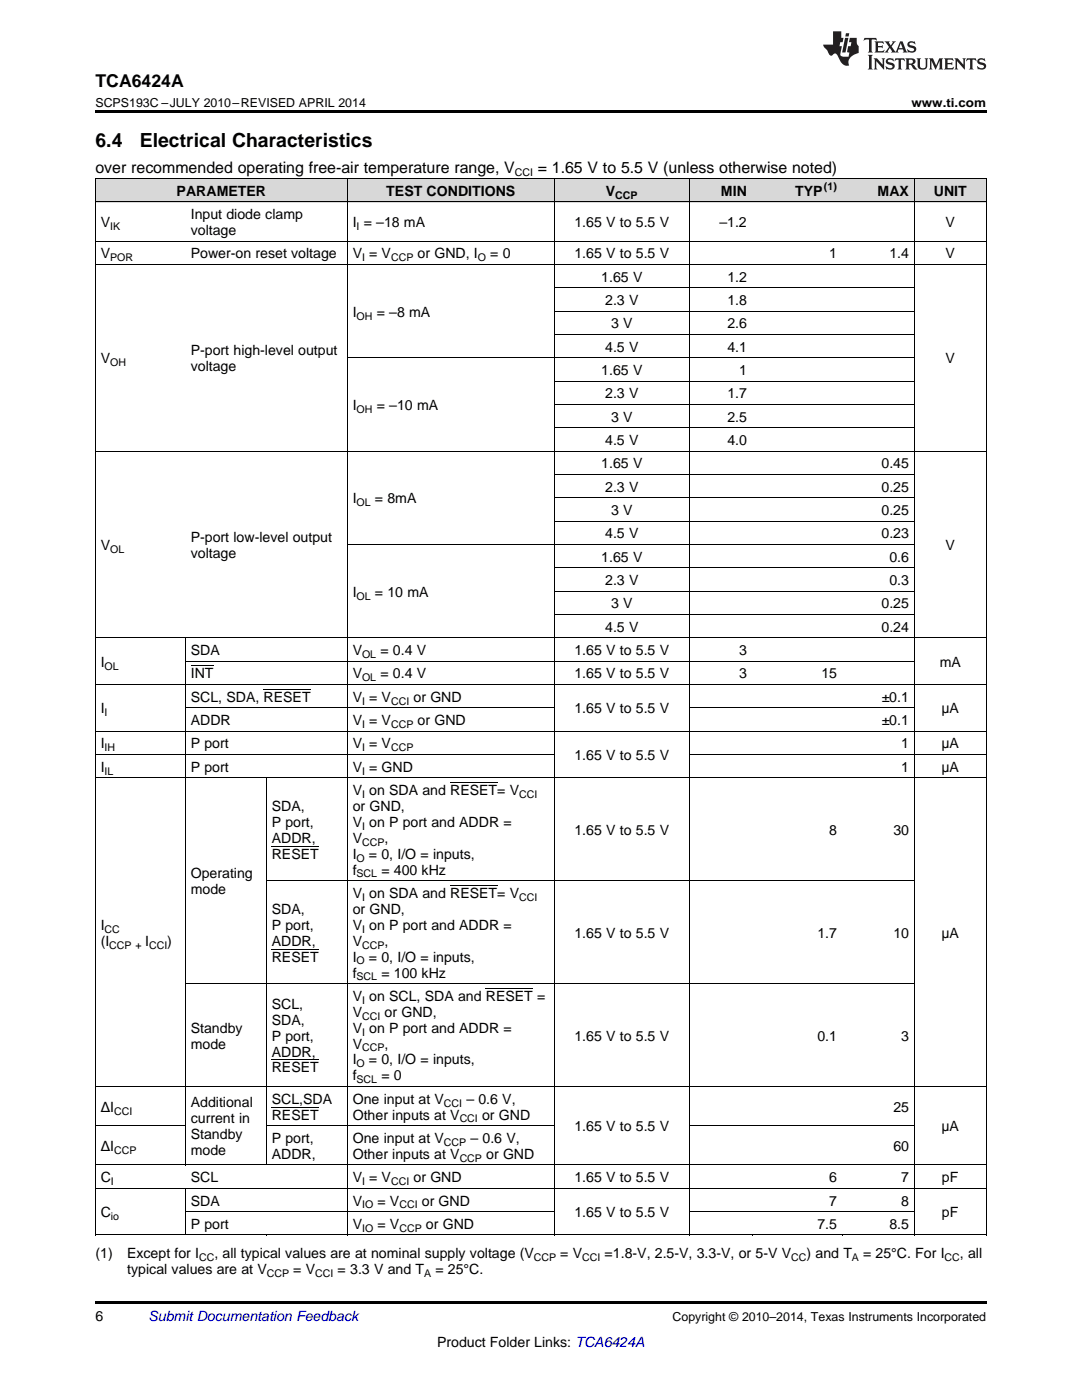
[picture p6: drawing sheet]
<svg xmlns="http://www.w3.org/2000/svg" width="216mm" height="279mm" viewBox="0 0 216 279" stroke-linecap="round" stroke-linejoin="round" font-family="sans-serif">
<defs><g id="words">
<g font-size="3.9">
<text x="19" y="29.3">6.4</text>
<text x="27.9" y="29.3">Electrical Characteristics</text>
</g>
<text font-size="3.5" x="19" y="17.3">TCA6424A</text>
<g font-size="3.2">
<text x="19" y="34.4">over recommended operating free-air temperature range, V</text>
<text x="107.3" y="34.4">= 1.65 V to 5.5 V (unless otherwise noted)</text>
</g>
<g font-size="2.8">
<text x="35.2" y="39.1">PARAMETER</text>
<text x="77.1" y="39.1">TEST CONDITIONS</text>
<text x="120.9" y="39.1">V</text>
<text x="143.9" y="39.1">MIN</text>
<text x="158.7" y="39.1">TYP</text>
<text x="175.1" y="39.1">MAX</text>
<text x="186.3" y="39.1">UNIT</text>
<text x="20.1" y="45.3">V</text>
<text x="38.1" y="43.7">Input diode clamp</text>
<text x="38.1" y="46.9">voltage</text>
<text x="70.4" y="45.3">I = –18 mA</text>
<text x="114.6" y="45.3">1.65 V to 5.5 V</text>
<text x="143.5" y="45.3">–1.2</text>
<text x="188.7" y="45.3">V</text>
<text x="20.1" y="51.6">V</text>
<text x="38.1" y="51.6">Power-on reset voltage</text>
<text x="70.4" y="51.6">V = V</text>
<text x="83.3" y="51.6">or GND, I</text>
<text x="97.8" y="51.6">= 0</text>
<text x="114.6" y="51.6">1.65 V to 5.5 V</text>
<text x="165.5" y="51.6">1</text>
<text x="177.5" y="51.6">1.4</text>
<text x="188.7" y="51.6">V</text>
<text x="120" y="56.2">1.65 V</text>
<text x="145.1" y="56.2">1.2</text>
<text x="70.4" y="63.2">I</text>
<text x="75.2" y="63.2">= –8 mA</text>
<text x="120.8" y="60.9">2.3 V</text>
<text x="121.9" y="65.5">3 V</text>
<text x="145.1" y="60.9">1.8</text>
<text x="145.1" y="65.5">2.6</text>
<text x="38.1" y="70.9">P-port high-level output</text>
<text x="120.8" y="70.2">4.5 V</text>
<text x="145.1" y="70.2">4.1</text>
<text x="20.1" y="72.5">V</text>
<text x="38.1" y="74.1">voltage</text>
<text x="120" y="74.9">1.65 V</text>
<text x="147.5" y="74.9">1</text>
<text x="188.7" y="72.5">V</text>
<text x="70.4" y="81.8">I</text>
<text x="75.2" y="81.8">= –10 mA</text>
<text x="120.8" y="79.5">2.3 V</text>
<text x="145.1" y="79.5">1.7</text>
<text x="120.8" y="88.8">4.5 V</text>
<text x="121.9" y="84.2">3 V</text>
<text x="145.1" y="84.2">2.5</text>
<text x="145.1" y="88.8">4.0</text>
<text x="120" y="93.5">1.65 V</text>
<text x="175.9" y="93.5">0.45</text>
<text x="70.4" y="100.5">I</text>
<text x="74.8" y="100.5">= 8mA</text>
<text x="120.8" y="98.1">2.3 V</text>
<text x="175.9" y="98.1">0.25</text>
<text x="120.8" y="107.5">4.5 V</text>
<text x="121.9" y="102.8">3 V</text>
<text x="175.9" y="102.8">0.25</text>
<text x="175.9" y="107.5">0.23</text>
<text x="20.1" y="109.8">V</text>
<text x="38.1" y="108.2">P-port low-level output</text>
<text x="38.1" y="111.4">voltage</text>
<text x="120" y="112.1">1.65 V</text>
<text x="177.5" y="112.1">0.6</text>
<text x="188.7" y="109.8">V</text>
<text x="70.4" y="119.1">I</text>
<text x="74.8" y="119.1">= 10 mA</text>
<text x="120.8" y="116.8">2.3 V</text>
<text x="177.5" y="116.8">0.3</text>
<text x="121.9" y="121.4">3 V</text>
<text x="175.9" y="121.4">0.25</text>
<text x="38.1" y="130.7">SDA</text>
<text x="70.4" y="130.7">V</text>
<text x="75.9" y="130.7">= 0.4 V</text>
<text x="114.6" y="130.7">1.65 V to 5.5 V</text>
<text x="120.8" y="126.1">4.5 V</text>
<text x="147.5" y="130.7">3</text>
<text x="175.9" y="126.1">0.24</text>
<text x="20.1" y="133.1">I</text>
<text x="38.1" y="135.4">INT</text>
<text x="70.4" y="135.4">V</text>
<text x="75.9" y="135.4">= 0.4 V</text>
<text x="114.6" y="135.4">1.65 V to 5.5 V</text>
<text x="147.5" y="135.4">3</text>
<text x="163.9" y="135.4">15</text>
<text x="187.5" y="133.1">mA</text>
<text x="20.1" y="142.4">I</text>
<text x="38.1" y="140.1">SCL, SDA, RESET</text>
<text x="70.4" y="140.1">V = V</text>
<text x="82.5" y="140.1">or GND</text>
<text x="114.6" y="142.4">1.65 V to 5.5 V</text>
<text x="175.9" y="140.1">±0.1</text>
<text x="187.9" y="142.4">μA</text>
<text x="20.1" y="149.4">I</text>
<text x="38.1" y="144.7">ADDR</text>
<text x="38.1" y="149.4">P port</text>
<text x="70.4" y="144.7">V = V</text>
<text x="70.4" y="149.4">V = V</text>
<text x="83.3" y="144.7">or GND</text>
<text x="175.9" y="144.7">±0.1</text>
<text x="179.8" y="149.4">1</text>
<text x="187.9" y="149.4">μA</text>
<text x="20.1" y="154">I</text>
<text x="38.1" y="154">P port</text>
<text x="70.4" y="154">V = GND</text>
<text x="114.6" y="151.7">1.65 V to 5.5 V</text>
<text x="179.8" y="154">1</text>
<text x="187.9" y="154">μA</text>
<text x="54.2" y="161.9">SDA,</text>
<text x="70.4" y="158.7">V on SDA and RESET= V</text>
<text x="70.4" y="161.9">or GND,</text>
<text x="54.2" y="165">P port,</text>
<text x="70.4" y="165">V on P port and ADDR =</text>
<text x="114.6" y="166.6">1.65 V to 5.5 V</text>
<text x="165.5" y="166.6">8</text>
<text x="178.3" y="166.6">30</text>
<text x="54.2" y="168.2">ADDR,</text>
<text x="54.2" y="171.4">RESET</text>
<text x="70.4" y="168.2">V</text>
<text x="70.4" y="171.4">I</text>
<text x="73.6" y="171.4">= 0, I/O = inputs,</text>
<text x="76.7" y="168.2">,</text>
<text x="38.1" y="175.3">Operating</text>
<text x="38.1" y="178.5">mode</text>
<text x="70.4" y="174.6">f</text>
<text x="70.4" y="179.2">V on SDA and RESET= V</text>
<text x="76.1" y="174.6">= 400 kHz</text>
<text x="20.1" y="185.6">I</text>
<text x="54.2" y="182.4">SDA,</text>
<text x="54.2" y="185.6">P port,</text>
<text x="70.4" y="182.4">or GND,</text>
<text x="70.4" y="185.6">V on P port and ADDR =</text>
<text x="20.1" y="188.7">(I</text>
<text x="29" y="188.7">I</text>
<text x="33.4" y="188.7">)</text>
<text x="54.2" y="188.7">ADDR,</text>
<text x="54.2" y="191.9">RESET</text>
<text x="70.4" y="188.7">V</text>
<text x="70.4" y="191.9">I</text>
<text x="73.6" y="191.9">= 0, I/O = inputs,</text>
<text x="76.7" y="188.7">,</text>
<text x="114.6" y="187.1">1.65 V to 5.5 V</text>
<text x="163.1" y="187.1">1.7</text>
<text x="178.3" y="187.1">10</text>
<text x="187.9" y="187.1">μA</text>
<text x="70.4" y="195.1">f</text>
<text x="76.1" y="195.1">= 100 kHz</text>
<text x="54.2" y="201.3">SCL,</text>
<text x="70.4" y="199.7">V on SCL, SDA and RESET =</text>
<text x="70.4" y="202.9">V</text>
<text x="76.7" y="202.9">or GND,</text>
<text x="38.1" y="206.1">Standby</text>
<text x="38.1" y="209.3">mode</text>
<text x="54.2" y="204.5">SDA,</text>
<text x="54.2" y="207.7">P port,</text>
<text x="70.4" y="206.1">V on P port and ADDR =</text>
<text x="70.4" y="209.3">V</text>
<text x="76.7" y="209.3">,</text>
<text x="114.6" y="207.7">1.65 V to 5.5 V</text>
<text x="163.1" y="207.7">0.1</text>
<text x="179.8" y="207.7">3</text>
<text x="54.2" y="210.9">ADDR,</text>
<text x="54.2" y="214">RESET</text>
<text x="70.4" y="212.4">I</text>
<text x="70.4" y="215.6">f</text>
<text x="73.6" y="212.4">= 0, I/O = inputs,</text>
<text x="76.1" y="215.6">= 0</text>
<text x="20.1" y="221.9">ΔI</text>
<text x="38.1" y="221">Additional</text>
<text x="54.2" y="220.3">SCL,SDA</text>
<text x="70.4" y="220.3">One input at V</text>
<text x="93.1" y="220.3">– 0.6 V,</text>
<text x="178.3" y="221.9">25</text>
<text x="38.1" y="224.2">current in</text>
<text x="38.1" y="227.4">Standby</text>
<text x="54.2" y="223.4">RESET</text>
<text x="70.4" y="223.4">Other inputs at V</text>
<text x="96.2" y="223.4">or GND</text>
<text x="114.6" y="225.8">1.65 V to 5.5 V</text>
<text x="187.9" y="225.8">μA</text>
<text x="20.1" y="229.7">ΔI</text>
<text x="38.1" y="230.5">mode</text>
<text x="54.2" y="228.1">P port,</text>
<text x="54.2" y="231.3">ADDR,</text>
<text x="70.4" y="228.1">One input at V</text>
<text x="70.4" y="231.3">Other inputs at V</text>
<text x="93.9" y="228.1">– 0.6 V,</text>
<text x="97" y="231.3">or GND</text>
<text x="178.3" y="229.7">60</text>
<text x="20.1" y="235.9">C</text>
<text x="38.1" y="235.9">SCL</text>
<text x="70.4" y="235.9">V = V</text>
<text x="82.5" y="235.9">or GND</text>
<text x="114.6" y="235.9">1.65 V to 5.5 V</text>
<text x="165.5" y="235.9">6</text>
<text x="179.8" y="235.9">7</text>
<text x="188" y="235.9">pF</text>
<text x="20.1" y="242.9">C</text>
<text x="38.1" y="240.6">SDA</text>
<text x="38.1" y="245.3">P port</text>
<text x="70.4" y="240.6">V</text>
<text x="70.4" y="245.3">V</text>
<text x="75.3" y="240.6">= V</text>
<text x="75.3" y="245.3">= V</text>
<text x="84.2" y="240.6">or GND</text>
<text x="85" y="245.3">or GND</text>
<text x="114.6" y="242.9">1.65 V to 5.5 V</text>
<text x="163.1" y="245.3">7.5</text>
<text x="165.5" y="240.6">7</text>
<text x="177.5" y="245.3">8.5</text>
<text x="179.8" y="240.6">8</text>
<text x="188" y="242.9">pF</text>
<text x="19" y="251.1">(1)</text>
<text x="25.4" y="251.1">Except for I</text>
<text x="42.8" y="251.1">, all typical values are at nominal supply voltage (V</text>
<text x="111.8" y="251.1">= V</text>
<text x="120.6" y="251.1">=1.8-V, 2.5-V, 3.3-V, or 5-V V</text>
<text x="161" y="251.1">) and T</text>
<text x="172.2" y="251.1">= 25°C. For I</text>
<text x="191.5" y="251.1">, all</text>
<text x="25.4" y="254.3">typical values are at V</text>
<text x="58.5" y="254.3">= V</text>
<text x="67.4" y="254.3">= 3.3 V and T</text>
<text x="86.9" y="254.3">= 25°C.</text>
<text x="19" y="263.6">6</text>
<text x="87.2" y="268.9">Product Folder Links: TCA6424A</text>
</g>
<text font-size="2.8" fill="#0000c8" x="29.6" y="263.6">Submit Documentation Feedback</text>
<g font-size="2.5">
<text x="19" y="21.4">SCPS193C –JULY 2010–REVISED APRIL 2014</text>
<text x="181.9" y="21.4">www.ti.com</text>
<text x="134.2" y="263.6">Copyright © 2010–2014, Texas Instruments Incorporated</text>
</g>
<g font-size="2.1">
<text x="102.7" y="35.1">CCI</text>
<text x="122.8" y="39.7">CCP</text>
<text x="164.4" y="38">(1)</text>
<text x="22" y="45.9">IK</text>
<text x="71.2" y="45.9">I</text>
<text x="22" y="52.1">POR</text>
<text x="72.2" y="52.1">I</text>
<text x="78" y="52.1">CCP</text>
<text x="95.4" y="52.1">O</text>
<text x="71.2" y="63.8">OH</text>
<text x="22" y="73.1">OH</text>
<text x="71.2" y="82.4">OH</text>
<text x="71.2" y="101">OL</text>
<text x="22" y="110.3">OL</text>
<text x="71.2" y="119.7">OL</text>
<text x="72.2" y="131.3">OL</text>
<text x="20.9" y="133.6">OL</text>
<text x="72.2" y="136">OL</text>
<text x="20.9" y="142.9">I</text>
<text x="72.2" y="140.6">I</text>
<text x="78" y="140.6">CCI</text>
<text x="20.9" y="149.9">IH</text>
<text x="72.2" y="145.3">I</text>
<text x="72.2" y="149.9">I</text>
<text x="78" y="145.3">CCP</text>
<text x="78" y="149.9">CCP</text>
<text x="20.9" y="154.6">IL</text>
<text x="72.2" y="154.6">I</text>
<text x="72.2" y="159.2">I</text>
<text x="103.6" y="159.2">CCI</text>
<text x="72.2" y="165.6">I</text>
<text x="71.2" y="171.9">O</text>
<text x="72.2" y="168.8">CCP</text>
<text x="71.2" y="175.1">SCL</text>
<text x="72.2" y="179.8">I</text>
<text x="103.6" y="179.8">CCI</text>
<text x="20.9" y="186.1">CC</text>
<text x="21.8" y="189.3">CCP +</text>
<text x="29.7" y="189.3">CCI</text>
<text x="72.2" y="186.1">I</text>
<text x="72.2" y="189.3">CCP</text>
<text x="71.2" y="192.5">O</text>
<text x="71.2" y="195.7">SCL</text>
<text x="72.2" y="200.3">I</text>
<text x="72.2" y="203.5">CCI</text>
<text x="72.2" y="206.7">I</text>
<text x="72.2" y="209.8">CCP</text>
<text x="71.2" y="213">O</text>
<text x="71.2" y="216.2">SCL</text>
<text x="88.6" y="220.8">CCI</text>
<text x="22.8" y="222.4">CCI</text>
<text x="91.7" y="224">CCI</text>
<text x="22.8" y="230.3">CCP</text>
<text x="88.6" y="228.7">CCP</text>
<text x="91.7" y="231.8">CCP</text>
<text x="22.1" y="236.5">I</text>
<text x="72.2" y="236.5">I</text>
<text x="78" y="236.5">CCI</text>
<text x="22.1" y="243.5">io</text>
<text x="72.2" y="241.2">IO</text>
<text x="72.2" y="245.8">IO</text>
<text x="79.7" y="241.2">CCI</text>
<text x="79.7" y="245.8">CCP</text>
<text x="39.7" y="251.7">CC</text>
<text x="106.5" y="251.7">CCP</text>
<text x="116.2" y="251.7">CCI</text>
<text x="157.9" y="251.7">CC</text>
<text x="170" y="251.7">A</text>
<text x="188.5" y="251.7">CC</text>
<text x="53.2" y="254.8">CCP</text>
<text x="62.9" y="254.8">CCI</text>
<text x="84.6" y="254.8">A</text>
</g>
</g></defs>
<g fill="#d8d8d8">
<path d="M19 35.7h18v4.7h-18z"/>
<path d="M37 35.7h16.2v4.7h-16.2z"/>
<path d="M53.2 35.7h16.1v4.7h-16.1z"/>
<path d="M69.3 35.7h41.3v4.7h-41.3z"/>
<path d="M110.6 35.7h26.9v4.7h-26.9z"/>
<path d="M137.5 35.7h12.6v4.7h-12.6z"/>
<path d="M150.1 35.7h18v4.7h-18z"/>
<path d="M168.1 35.7h14.4v4.7h-14.4z"/>
<path d="M182.5 35.7h14.3v4.7h-14.3z"/>
</g>
<path d="M19 22h177.8v.5h-177.8zM19 246.5h.2zM53.1 246.5h.1zM69.2 246.5h.1zM110.5 246.5h.1zM137.4 246.5h.1zM150 246.5h.1zM168 246.5h.1zM182.4 246.5h.1zM196.7 246.5h.1zM19 259.7h177.8v.5h-177.8z" fill="#000"/>
<g fill="none" stroke="#000" stroke-width=".2">
<path d="M19 35.6h177.8M19.1 35.7v210.8M69.3 35.7v210.8M110.6 35.7v210.8M137.5 35.7v210.8M182.4 35.7v210.8M196.8 35.7v210.8M19 52.8h177.8M19 48.1h177.8M19 40.3h177.8M110.6 57.4h71.9M69.3 71.4h113.2"/>
<path d="M110.6 76.1h71.9M110.6 66.8h71.9M110.6 62.1h71.9M19 90h177.8M110.6 99.4h71.9M110.6 94.7h71.9M110.6 85.4h71.9M110.6 80.7h71.9M69.3 108.7h113.2M110.6 118h71.9M110.6 113.3h71.9M110.6 104h71.9"/>
<path d="M19 136.6h177.8M19 127.3h177.8M37 127.3v105.3M37 132h145.5M110.6 122.6h71.9M19 155.2h177.8M19 150.6h91.6M19 145.9h177.8M37 141.3h73.6M53.1 155.3v77.3M137.5 150.6h59.3M137.5 141.3h45"/>
<path d="M53.2 175.8h129.3M37 196.3h145.5M19 216.8h177.8M19 237.2h177.8M19 232.5h177.8M19 224.7h18M37 237.2v9.3M53.2 224.7h57.4M137.5 224.7h45M19 246.5h177.8M37 241.8h73.6M137.5 241.8h45"/>
</g>
<g fill="#231f20">
<path d="M172.5 7.6l-.1 .5 .4-.2h.6v.1v2.1l-.2 .4h.9l-.2-.4v-2.1l.1-.1h.5l.5 .2-.2-.5zM174.5 8.3l.2 .3v1.5l-.2 .4h1.8l.2-.6a1.04 1.04 0 0 1-1.3 .2v-.7h.6l.3 .2v-.6l-.3 .2h-.6v-.6l.8-.1 .4 .3-.2-.5zM176.5 8.3l.9 1.1-.9 1.1h.8l-.2-.2 .4-.7 .5 .7-.2 .2h1.5l-.2-.2 .2-.4h.9l.1 .4-.2 .2h1l-.3-.3-.7-1.9h-.5l-.9 2-.8-1 .9-1h-.8l.1 .3-.4 .5-.3-.6 .1-.2zM179.7 8.6l.4 1h-.7zM181.3 8.4a.63 .63 0 0 0-.2 .7 .63 .63 0 0 0 .6 .4l.6 .2 .1 .2a.75 .75 0 0 1-.7 .4 .75 .75 0 0 1-.6-.5l.1 .7 .1-.1a1.11 1.11 0 0 0 1.5-.6 1.13 1.13 0 0 0-1.2-.8l-.1-.4a1.04 1.04 0 0 1 1.2 .2l-.2-.5-.2 .1-.4-.2zM173.2 10.9l.2 .4v2.2l-.2 .4h1l-.3-.4v-2.2l.3-.4zM174.3 11.6l.3 .4v1.5l-.3 .4h.8l-.2-.4v-1.3l1.5 1.7v-1.9l.2-.4h-.7l.2 .4v.9l-1.1-1.3zM177 11.8a.62 .62 0 0 0-.2 .7 .62 .62 0 0 0 .6 .4l.6 .1 .1 .3a.76 .76 0 0 1-.7 .3 .76 .76 0 0 1-.7-.4l.2 .7 .1-.1a1.11 1.11 0 0 0 1.5-.6 1.13 1.13 0 0 0-1.2-.8l-.1-.4a1.04 1.04 0 0 1 1.2 .2l-.2-.6-.2 .1-.5-.1zM178.7 11.6l-.2 .6a.61 .61 0 0 1 .8-.3v1.6l-.2 .4h.9l-.2-.4v-1.6a.63 .63 0 0 1 .7 .3l-.1-.6zM180.6 11.6l.3 .4v1.5l-.3 .4h1l-.2-.2-.1-.8 .6 .2a.76 .76 0 0 0 1.2 .7l-1-1a.58 .58 0 0 0 .6-.5 .58 .58 0 0 0-.5-.6zM181.4 11.9h.1a.45 .45 0 0 1 .5 .1 .45 .45 0 0 1 .1 .5l-.8 .2zM182.9 11.6l.2 .2a2.17 2.17 0 0 0 .3 1.9 .99 .99 0 0 0 1.6-.6v-1.1l.2-.4h-.7l.2 .2a1.92 1.92 0 0 1-.2 1.8 .6 .6 0 0 1-.9-.5v-1.1l.2-.4zM185.4 11.6l.2 .4v1.5l-.2 .4h.7l-.2-.4v-1.4l.8 1.8 .8-1.8v1.4l-.2 .4h.9l-.2-.4v-1.5l.2-.4h-.8l-.6 1.5-.6-1.5zM188.4 11.6l.2 .4v1.5l-.2 .4h1.8l.1-.6a1.04 1.04 0 0 1-1.2 .1v-.6h.5l.4 .2v-.6l-.4 .2h-.5v-.7h.8l.3 .3-.1-.6zM190.5 11.6l.2 .4v1.5l-.2 .4h.7l-.2-.4v-1.3l1.5 1.7v-1.9l.2-.4h-.7l.2 .4v.9l-1.1-1.3zM192.9 11.6l-.1 .6a.61 .61 0 0 1 .7-.3l.1 1.6-.3 .4h1l-.3-.4 .1-1.6a.63 .63 0 0 1 .7 .3l-.1-.6zM195.2 11.8a.62 .62 0 0 0-.2 .7 .62 .62 0 0 0 .6 .4l.6 .1 .1 .3a.76 .76 0 0 1-.7 .3 .76 .76 0 0 1-.6-.4l.1 .7 .1-.1a1.11 1.11 0 0 0 1.6-.6 1.13 1.13 0 0 0-1.3-.8l-.1-.4a1.04 1.04 0 0 1 1.2 .2l-.1-.6-.2 .1-.5-.1z"/>
<path d="M166.2 6.3v2.6h-1.9v.4l.8 .9a.91 .91 0 0 0 1 .8 .56 .56 0 0 1 .5-.3 .56 .56 0 0 1 .5 .3l.4 .8a1.53 1.53 0 0 0 1.9 1.2 1.54 1.54 0 0 1 1-2.1l.9-.3v-1.4a1.52 1.52 0 0 1-.4-1.6h-1.3l-.2 .8h.5l-.2 .8h-.5l-.1 1v.2l.4 .1-.2 .8a1.93 1.93 0 0 1-1.6-.3l.3-1.8h-.5l.2-.8h.4l.2-.8h-.4v-1.3zM168.6 7.6l-.6 2.9h.7l.6-2.9zM168.8 6.6l-.1 .7h.6l.2-.7z"/>
</g>
<path d="M38.1 132.9h4.5M52.6 137.6h9.4M89.8 156.2h9.4M54.2 168.9h9.4M89.8 176.7h9.4M54.2 189.4h9.4M96.9 197.3h9.4M54.2 211.5h9.4M54.2 221h9.4" fill="none" stroke="#000" stroke-width=".2"/>
<use href="#words"/>
</svg>
